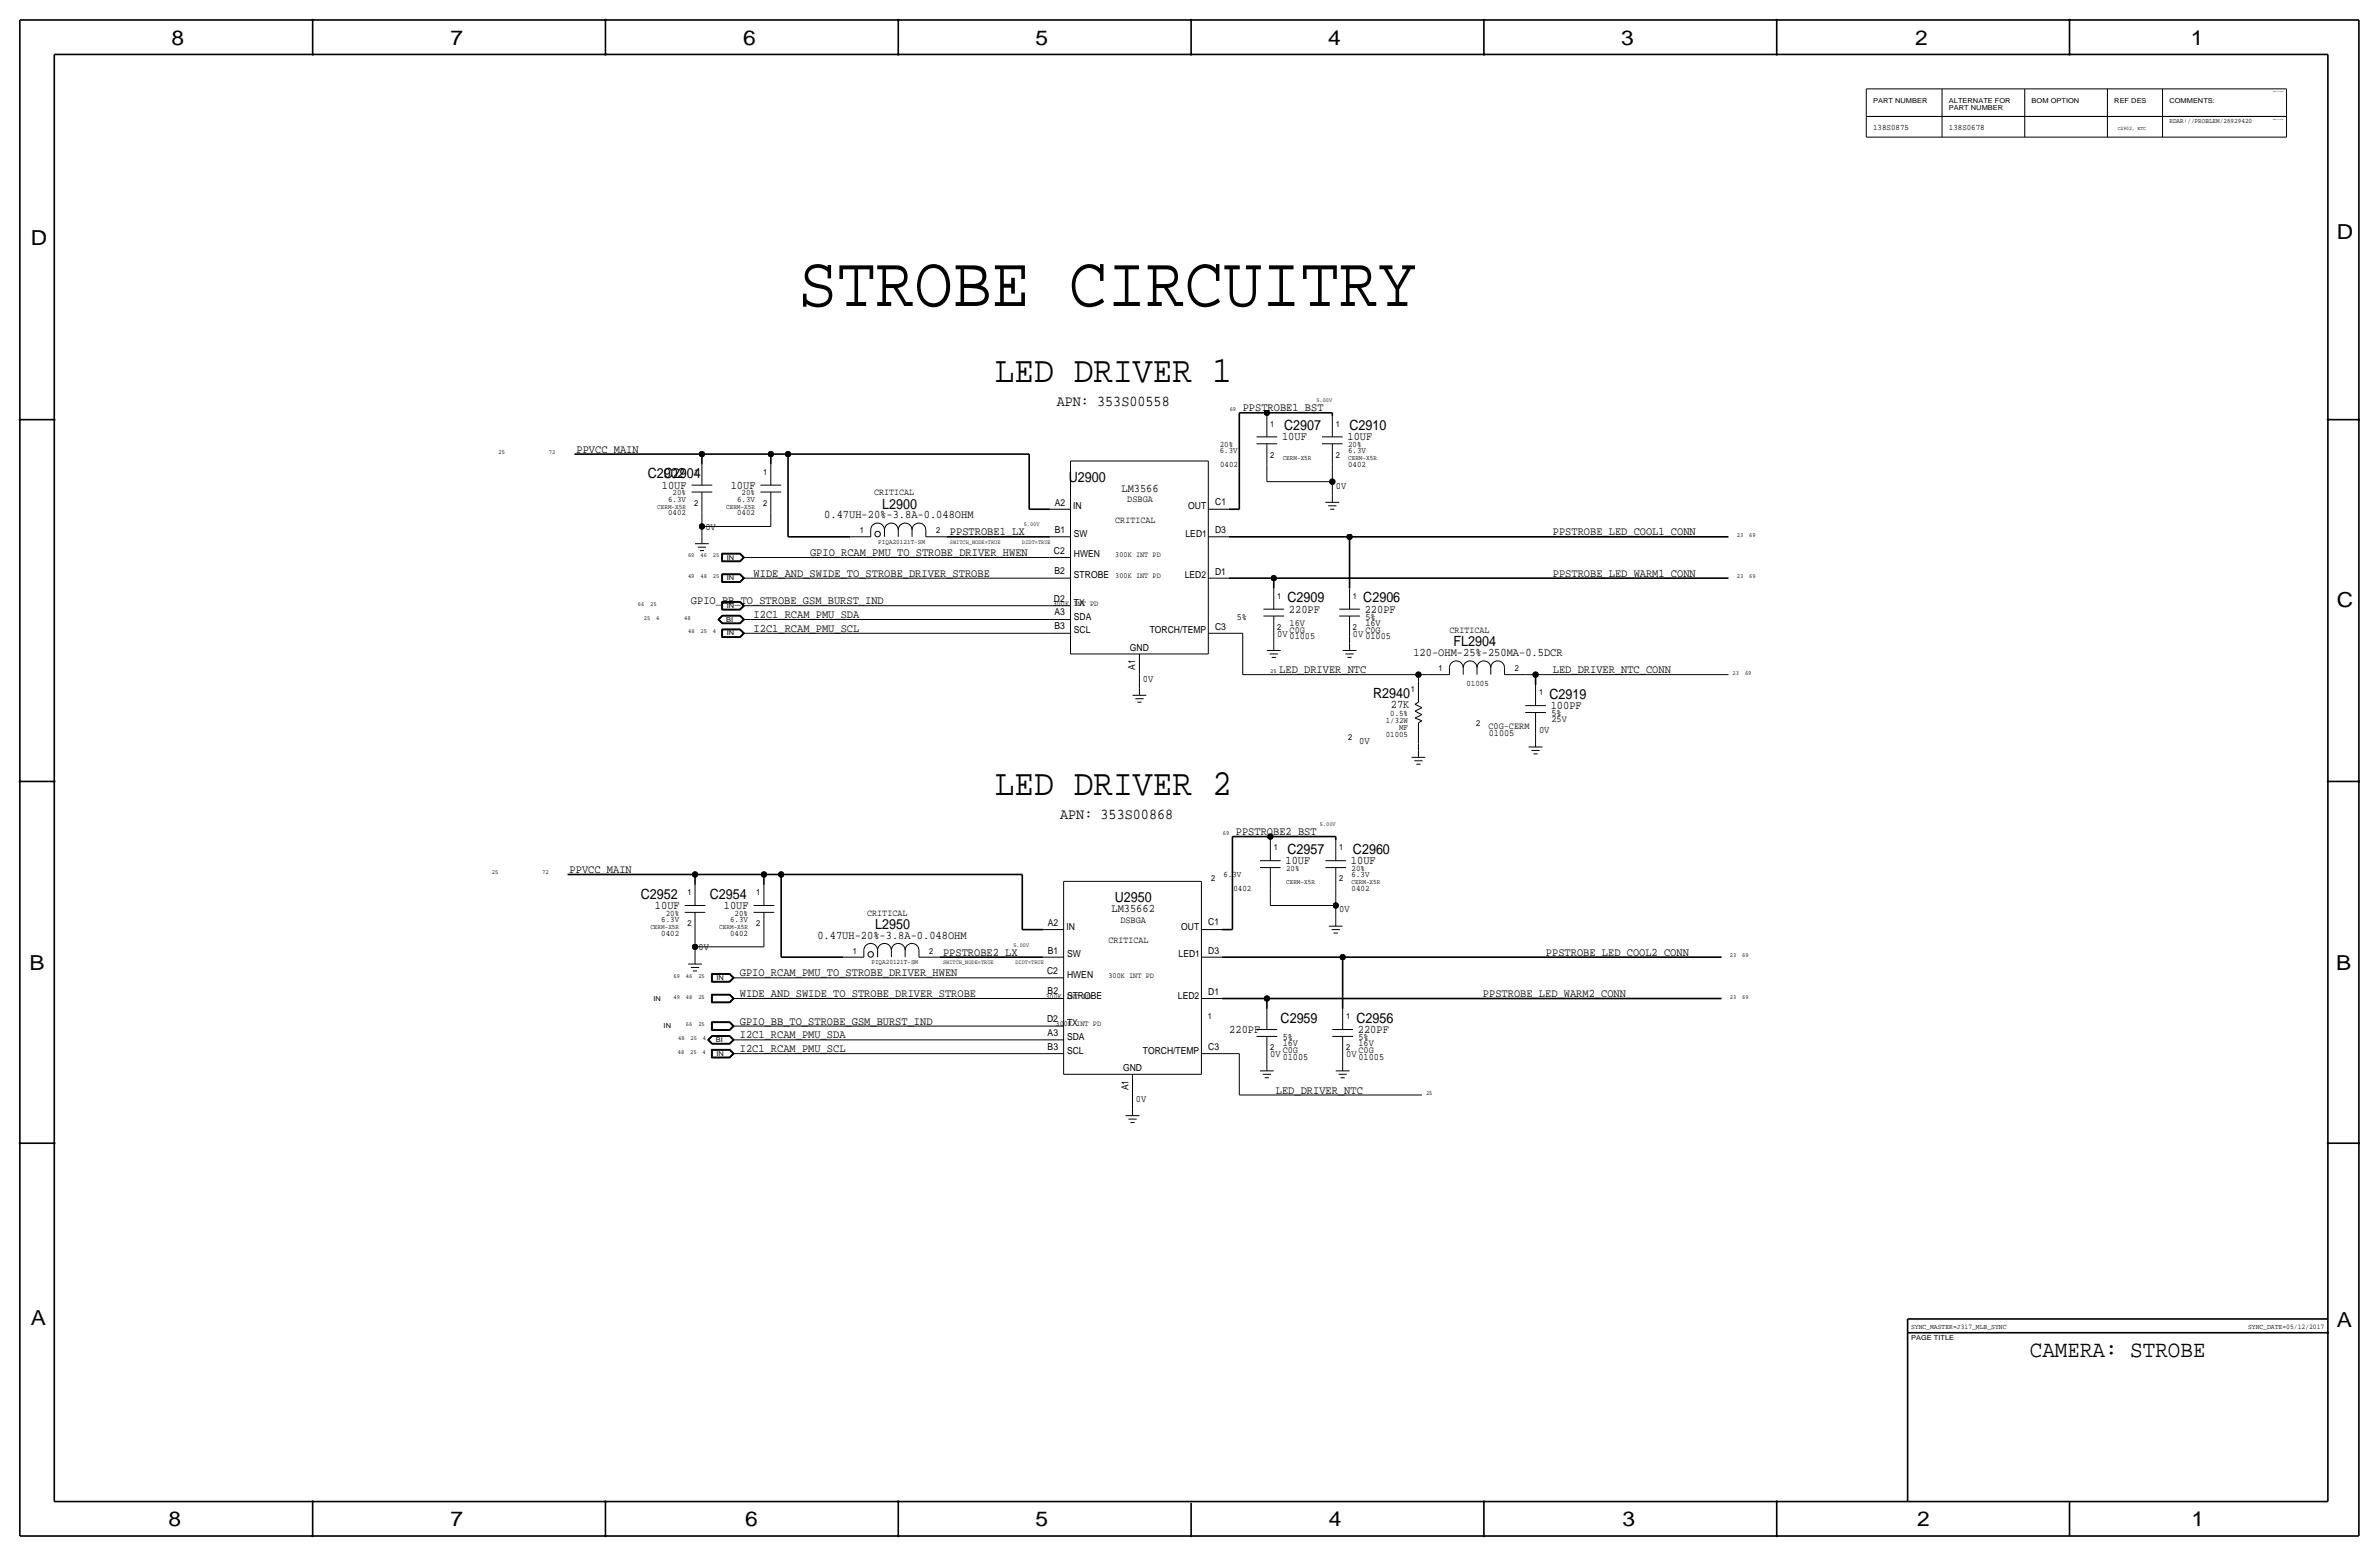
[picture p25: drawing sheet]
<svg xmlns="http://www.w3.org/2000/svg" width="877mm" height="574mm" viewBox="0 0 877 574" stroke-linecap="round" stroke-linejoin="round" font-family="sans-serif">
<defs><g id="words">
<text font-size="26.6" x="294.3" y="112.8">STROBE CIRCUITRY</text>
<g font-size="13.6">
<text x="366.7" y="140.7">LED DRIVER 1</text>
<text x="366.7" y="293.1">LED DRIVER 2</text>
</g>
<text font-size="8.6" x="748.4" y="500.1">CAMERA: STROBE</text>
<g font-size="7.6">
<text x="63.2" y="16.5">8</text>
<text x="166.1" y="16.5">7</text>
<text x="274" y="16.5">6</text>
<text x="381.7" y="16.5">5</text>
<text x="489.7" y="16.5">4</text>
<text x="597.6" y="16.5">3</text>
<text x="706.1" y="16.5">2</text>
<text x="807.7" y="16.5">1</text>
<text x="861.5" y="88.1">D</text>
<text x="11.4" y="90.4">D</text>
<text x="861.5" y="223.8">C</text>
<text x="10.9" y="357.6">B</text>
<text x="861.3" y="357.4">B</text>
<text x="11.4" y="488.4">A</text>
<text x="861.5" y="489.2">A</text>
<text x="62.2" y="562.6">8</text>
<text x="166.1" y="562.6">7</text>
<text x="274.8" y="562.6">6</text>
<text x="381.7" y="562.6">5</text>
<text x="489.9" y="562.6">4</text>
<text x="598.1" y="562.6">3</text>
<text x="706.8" y="562.6">2</text>
<text x="807.9" y="562.6">1</text>
</g>
<g font-size="5.6">
<text x="389.6" y="149.6">APN: 353S00558</text>
<text x="390.9" y="302">APN: 353S00868</text>
</g>
<g font-size="5.2">
<text x="473.4" y="158.5">C2907</text>
<text x="497.5" y="158.5">C2910</text>
<text x="238.8" y="176.3">C2902</text>
<text x="244.7" y="176.3">C2904</text>
<text x="394" y="177.5">U2900</text>
<text x="325.2" y="187.5">L2900</text>
<text x="474.7" y="222">C2909</text>
<text x="502.6" y="222">C2906</text>
<text x="535.9" y="238.3">FL2904</text>
<text x="506.3" y="257.3">R2940</text>
<text x="571.2" y="257.6">C2919</text>
<text x="474.7" y="314.7">C2957</text>
<text x="498.8" y="314.7">C2960</text>
<text x="236.3" y="331.2">C2952</text>
<text x="261.7" y="331.2">C2954</text>
<text x="411" y="332.5">U2950</text>
<text x="322.7" y="342.4">L2950</text>
<text x="472.1" y="376.9">C2959</text>
<text x="500.1" y="376.9">C2956</text>
</g>
<g font-size="4.3">
<text x="458.2" y="151.6">PPSTROBE1_BST</text>
<text x="212.5" y="166.9">PPVCC_MAIN</text>
<text x="472.6" y="162.3">10UF</text>
<text x="496.8" y="162.3">10UF</text>
<text x="244" y="180.1">10UF</text>
<text x="269.4" y="180.1">10UF</text>
<text x="413.4" y="181.4">LM3566</text>
<text x="303.9" y="191">0.47UH-20%-3.8A-0.048OHM</text>
<text x="350.2" y="197.4">PPSTROBE1_LX</text>
<text x="572.5" y="197.4">PPSTROBE_LED_COOL1_CONN</text>
<text x="298.7" y="205">GPIO_RCAM_PMU_TO_STROBE_DRIVER_HWEN</text>
<text x="277.8" y="212.6">WIDE_AND_SWIDE_TO_STROBE_DRIVER_STROBE</text>
<text x="572.5" y="212.6">PPSTROBE_LED_WARM1_CONN</text>
<text x="254.7" y="222.8">GPIO_BB_TO_STROBE_GSM_BURST_IND</text>
<text x="277.8" y="227.8">I2C1_RCAM_PMU_SDA</text>
<text x="475.2" y="225.8">220PF</text>
<text x="503.1" y="225.8">220PF</text>
<text x="277.8" y="232.9">I2C1_RCAM_PMU_SCL</text>
<text x="521.1" y="241.8">120-OHM-25%-250MA-0.5DCR</text>
<text x="471.6" y="248.2">LED_DRIVER_NTC</text>
<text x="572.5" y="248.2">LED_DRIVER_NTC_CONN</text>
<text x="512.8" y="261.1">27K</text>
<text x="571.7" y="261.4">100PF</text>
<text x="455.6" y="307.8">PPSTROBE2_BST</text>
<text x="210" y="321.8">PPVCC_MAIN</text>
<text x="473.9" y="318.5">10UF</text>
<text x="498" y="318.5">10UF</text>
<text x="241.5" y="335">10UF</text>
<text x="266.9" y="335">10UF</text>
<text x="409.8" y="336.3">LM35662</text>
<text x="301.4" y="345.9">0.47UH-20%-3.8A-0.048OHM</text>
<text x="347.7" y="352.3">PPSTROBE2_LX</text>
<text x="569.9" y="352.3">PPSTROBE_LED_COOL2_CONN</text>
<text x="272.7" y="359.9">GPIO_RCAM_PMU_TO_STROBE_DRIVER_HWEN</text>
<text x="272.7" y="367.5">WIDE_AND_SWIDE_TO_STROBE_DRIVER_STROBE</text>
<text x="546.7" y="367.5">PPSTROBE_LED_WARM2_CONN</text>
<text x="272.7" y="377.7">GPIO_BB_TO_STROBE_GSM_BURST_IND</text>
<text x="272.7" y="382.8">I2C1_RCAM_PMU_SDA</text>
<text x="453.2" y="380.7">220PF</text>
<text x="500.6" y="380.7">220PF</text>
<text x="272.7" y="387.9">I2C1_RCAM_PMU_SCL</text>
<text x="470.4" y="403.1">LED_DRIVER_NTC</text>
</g>
<g font-size="3.6">
<text x="492.5" y="180.1">0V</text>
<text x="260" y="195.3">0V</text>
<text x="470.9" y="234.7">0V</text>
<text x="498.8" y="234.7">0V</text>
<text x="421.3" y="251.2">0V</text>
<text x="501.1" y="274.1">0V</text>
<text x="567.4" y="270.3">0V</text>
<text x="493.7" y="336.3">0V</text>
<text x="257.5" y="350.3">0V</text>
<text x="468.3" y="389.6">0V</text>
<text x="496.3" y="389.6">0V</text>
<text x="418.8" y="406.1">0V</text>
</g>
<g font-size="3.5">
<text x="322.3" y="182.6">CRITICAL</text>
<text x="415.6" y="185.2">DSBGA</text>
<text x="388.8" y="186.4">A2</text>
<text x="395.7" y="187.7">IN</text>
<text x="438.1" y="187.7">OUT</text>
<text x="448" y="186.2">C1</text>
<text x="388.8" y="196.6">B1</text>
<text x="395.9" y="197.9">SW</text>
<text x="411.2" y="192.8">CRITICAL</text>
<text x="437.1" y="197.9">LED1</text>
<text x="448" y="196.6">D3</text>
<text x="388.6" y="204.2">C2</text>
<text x="395.9" y="205.5">HWEN</text>
<text x="388.8" y="211.6">B2</text>
<text x="395.9" y="213.1">STROBE</text>
<text x="436.8" y="213.1">LED2</text>
<text x="448" y="211.8">D1</text>
<text x="388.6" y="221.9">D2</text>
<text x="388.8" y="226.8">A3</text>
<text x="395.9" y="223.3">TX</text>
<text x="388.8" y="231.9">B3</text>
<text x="395.9" y="228.3">SDA</text>
<text x="395.9" y="233.4">SCL</text>
<text x="423.9" y="233.4">TORCH/TEMP</text>
<text x="448" y="232.2">C3</text>
<text x="456" y="228.3">5%</text>
<text x="475.4" y="230.6">16V</text>
<text x="475.4" y="233.2">C0G</text>
<text x="503.4" y="230.6">16V</text>
<text x="503.4" y="228.3">5%</text>
<text x="503.4" y="233.2">C0G</text>
<text x="534.4" y="233.4">CRITICAL</text>
<text x="416.6" y="239.8">GND</text>
<text x="475.4" y="235.7">01005</text>
<text x="503.4" y="235.7">01005</text>
<text x="418.5" y="246.9" transform="rotate(-90 418.5 246.9)">A1</text>
<text x="572" y="263.9">5%</text>
<text x="548.7" y="268.7">C0G-CERM</text>
<text x="572" y="266.2">25V</text>
<text x="548.9" y="271.3">01005</text>
<text x="319.7" y="337.6">CRITICAL</text>
<text x="386.3" y="341.4">A2</text>
<text x="413.1" y="340.1">DSBGA</text>
<text x="445.5" y="341.1">C1</text>
<text x="393.1" y="342.6">IN</text>
<text x="408.6" y="347.7">CRITICAL</text>
<text x="435.5" y="342.6">OUT</text>
<text x="386.3" y="351.5">B1</text>
<text x="393.4" y="352.8">SW</text>
<text x="434.5" y="352.8">LED1</text>
<text x="445.4" y="351.5">D3</text>
<text x="386" y="359.1">C2</text>
<text x="393.4" y="360.4">HWEN</text>
<text x="386.2" y="366.5">B2</text>
<text x="393.4" y="368">STROBE</text>
<text x="434.3" y="368">LED2</text>
<text x="445.4" y="366.8">D1</text>
<text x="386" y="376.9">D2</text>
<text x="386.2" y="381.8">A3</text>
<text x="393.4" y="383.3">SDA</text>
<text x="393.4" y="378.2">TX</text>
<text x="472.9" y="383.3">5%</text>
<text x="500.8" y="383.3">5%</text>
<text x="386.2" y="386.8">B3</text>
<text x="393.4" y="388.4">SCL</text>
<text x="421.3" y="388.4">TORCH/TEMP</text>
<text x="445.4" y="387.1">C3</text>
<text x="472.9" y="385.6">16V</text>
<text x="472.9" y="388.1">C0G</text>
<text x="500.8" y="385.6">16V</text>
<text x="500.8" y="388.1">C0G</text>
<text x="414" y="394.7">GND</text>
<text x="472.9" y="390.7">01005</text>
<text x="500.8" y="390.7">01005</text>
<text x="416" y="401.9" transform="rotate(-90 416 401.9)">A1</text>
</g>
<g font-size="3.1">
<text x="690.6" y="48">138S0875</text>
<text x="718.5" y="48">138S0678</text>
<text x="468.3" y="157.2">1</text>
<text x="492.5" y="157.2">1</text>
<text x="449.7" y="167.1">6.3V</text>
<text x="449.7" y="164.8">20%</text>
<text x="497" y="167.1">6.3V</text>
<text x="497" y="164.8">20%</text>
<text x="449.8" y="172.2">0402</text>
<text x="468.3" y="168.7">2</text>
<text x="492.5" y="168.7">2</text>
<text x="497" y="172.2">0402</text>
<text x="256" y="175">1</text>
<text x="281.4" y="175">1</text>
<text x="246.3" y="184.9">6.3V</text>
<text x="248" y="182.6">20%</text>
<text x="271.7" y="184.9">6.3V</text>
<text x="273.4" y="182.6">20%</text>
<text x="246.3" y="190">0402</text>
<text x="256" y="186.4">2</text>
<text x="271.7" y="190">0402</text>
<text x="281.4" y="186.4">2</text>
<text x="316.9" y="196.6">1</text>
<text x="345.1" y="196.6">2</text>
<text x="470.9" y="220.7">1</text>
<text x="498.8" y="220.7">1</text>
<text x="470.9" y="232.2">2</text>
<text x="498.8" y="232.2">2</text>
<text x="530.3" y="247.4">1</text>
<text x="558.5" y="247.4">2</text>
<text x="520.1" y="255">1</text>
<text x="540.7" y="252.7">01005</text>
<text x="567.4" y="256.3">1</text>
<text x="512.5" y="263.9">0.5%</text>
<text x="510.9" y="266.4">1/32W</text>
<text x="515.8" y="269">MF</text>
<text x="544.2" y="267.7">2</text>
<text x="497.1" y="272.8">2</text>
<text x="510.9" y="271.5">01005</text>
<text x="469.6" y="313.4">1</text>
<text x="493.7" y="313.4">1</text>
<text x="451.1" y="323.3">6.3V</text>
<text x="474.2" y="321.1">20%</text>
<text x="498.3" y="323.3">6.3V</text>
<text x="498.3" y="321.1">20%</text>
<text x="253.4" y="329.9">1</text>
<text x="278.8" y="329.9">1</text>
<text x="446.5" y="324.9">2</text>
<text x="454.7" y="328.4">0402</text>
<text x="493.7" y="324.9">2</text>
<text x="498.3" y="328.4">0402</text>
<text x="243.8" y="339.9">6.3V</text>
<text x="245.4" y="337.6">20%</text>
<text x="253.4" y="341.4">2</text>
<text x="269.2" y="339.9">6.3V</text>
<text x="270.8" y="337.6">20%</text>
<text x="278.8" y="341.4">2</text>
<text x="243.8" y="344.9">0402</text>
<text x="269.2" y="344.9">0402</text>
<text x="314.4" y="351.5">1</text>
<text x="342.6" y="351.5">2</text>
<text x="445.2" y="375.7">1</text>
<text x="496.3" y="375.7">1</text>
<text x="468.3" y="387.1">2</text>
<text x="496.3" y="387.1">2</text>
</g>
<g font-size="2.9">
<text x="411.2" y="205.5">300K INT PD</text>
<text x="411.2" y="213.1">300K INT PD</text>
<text x="388.1" y="223.3">300K INT PD</text>
<text x="408.6" y="360.4">300K INT PD</text>
<text x="385.4" y="368">300K INT PD</text>
<text x="389.2" y="378.2">300K INT PD</text>
</g>
<g font-size="2.6">
<text x="704.5" y="490">SYNC_MASTER=J317_MLB_SYNC</text>
<text x="828.8" y="490">SYNC_DATE=05/12/2017</text>
</g>
<g font-size="2.5">
<text x="690.6" y="37.8">PART NUMBER</text>
<text x="718.5" y="37.8">ALTERNATE FOR</text>
<text x="718.5" y="40.4">PART NUMBER</text>
<text x="749" y="37.8">BOM OPTION</text>
<text x="779.5" y="37.8">REF DES</text>
<text x="799.8" y="37.8">COMMENTS:</text>
<text x="799.8" y="45.5">RDAR://PROBLEM/26929420</text>
<text x="472.9" y="169.7">CERM-X5R</text>
<text x="497" y="169.7">CERM-X5R</text>
<text x="242.3" y="187.5">CERM-X5R</text>
<text x="267.7" y="187.5">CERM-X5R</text>
<text x="323.8" y="200.4">PIQA20121T-SM</text>
<text x="267.9" y="206.2">IN</text>
<text x="267.9" y="213.9">IN</text>
<text x="267.9" y="224">IN</text>
<text x="267.7" y="229.1">BI</text>
<text x="267.9" y="234.2">IN</text>
<text x="474.2" y="325.9">CERM-X5R</text>
<text x="498.3" y="325.9">CERM-X5R</text>
<text x="239.8" y="342.4">CERM-X5R</text>
<text x="265.2" y="342.4">CERM-X5R</text>
<text x="321.3" y="355.3">PIQA20121T-SM</text>
<text x="264.1" y="361.2">IN</text>
<text x="240.9" y="368.8">IN</text>
<text x="244.7" y="379">IN</text>
<text x="263.9" y="384">BI</text>
<text x="264.1" y="389.1">IN</text>
<text x="704.5" y="493.8">PAGE TITLE</text>
</g>
<g font-size="2.3">
<text x="453.3" y="151.6">69</text>
<text x="183.8" y="167.4">25</text>
<text x="202.4" y="167.4">72</text>
<text x="640.3" y="197.9">23</text>
<text x="644.9" y="197.9">69</text>
<text x="253.6" y="205.5">69</text>
<text x="258.2" y="205.5">46</text>
<text x="262.8" y="205.5">25</text>
<text x="253.6" y="213.1">49</text>
<text x="258.2" y="213.1">48</text>
<text x="262.8" y="213.1">25</text>
<text x="640.3" y="213.1">23</text>
<text x="644.9" y="213.1">69</text>
<text x="235.1" y="223.3">66</text>
<text x="239.7" y="223.3">25</text>
<text x="237.4" y="228.3">25</text>
<text x="242" y="228.3">4</text>
<text x="252.3" y="228.3">48</text>
<text x="253.7" y="233.4">48</text>
<text x="258.3" y="233.4">25</text>
<text x="262.8" y="233.4">4</text>
<text x="468.3" y="248.2">25</text>
<text x="638.8" y="248.7">23</text>
<text x="643.3" y="248.7">69</text>
<text x="450.8" y="307.8">69</text>
<text x="181.3" y="322.3">25</text>
<text x="199.8" y="322.3">72</text>
<text x="637.7" y="352.8">23</text>
<text x="642.3" y="352.8">69</text>
<text x="248.3" y="360.4">69</text>
<text x="252.9" y="360.4">46</text>
<text x="257.5" y="360.4">25</text>
<text x="248.3" y="368">49</text>
<text x="252.9" y="368">48</text>
<text x="257.5" y="368">25</text>
<text x="637.7" y="368">23</text>
<text x="642.3" y="368">69</text>
<text x="250" y="383.3">48</text>
<text x="252.9" y="378.2">66</text>
<text x="254.6" y="383.3">25</text>
<text x="257.5" y="378.2">25</text>
<text x="259.1" y="383.3">4</text>
<text x="249.9" y="388.4">48</text>
<text x="254.5" y="388.4">25</text>
<text x="259" y="388.4">4</text>
<text x="525.7" y="403.6">25</text>
</g>
<g font-size="2.2">
<text x="485.4" y="148.3">5.00V</text>
<text x="377.4" y="194.1">5.00V</text>
<text x="350.2" y="200.4">SWITCH_NODE=TRUE</text>
<text x="376.9" y="200.4">DIDT=TRUE</text>
<text x="486.6" y="304.5">5.00V</text>
<text x="373.6" y="349">5.00V</text>
<text x="347.7" y="355.3">SWITCH_NODE=TRUE</text>
<text x="374.3" y="355.3">DIDT=TRUE</text>
</g>
<text font-size="2" x="780.7" y="48">C2902, ETC</text>
<g font-size=".4">
<text x="837.9" y="34">TABLE_ALT_HEAD</text>
<text x="837.9" y="44.2">TABLE_ALT_ITEM</text>
</g>
</g></defs>
<g fill="none" stroke="#000" stroke-width=".6">
<path d="M7.3 7.4v558.8zM7.3 7.4h862.3zM115.3 7.4v12.7zM223.2 7.4v12.7zM331.2 7.4v12.7zM439.1 7.4v12.7zM547.1 7.4v12.7zM655 7.4v12.7zM763 7.4v12.7zM869.6 7.4v558.8zM20 20.1v533.4zM20 20.1h838.2z"/>
<path d="M858.2 20.1v533.4zM7.3 154.7h12.7zM456.9 152.1h10.2zM456.9 152.1v35.6zM467.1 152.1h24.1zM467.1 152.1v1.3zM491.2 152.1v1.3zM858.2 154.7h11.4zM211.8 167.4h47zM258.8 167.4h25.4zM258.8 167.4v3.8zM284.2 167.4h6.3z"/>
<path d="M284.2 167.4v3.8zM290.5 167.4h88.9zM290.5 167.4v30.5zM379.4 167.4v20.3zM290.5 197.9h22.9zM348.9 197.9h38.1zM379.4 187.7h7.6zM453.1 197.9h44.4zM453.1 187.7h3.8zM497.5 197.9v19zM497.5 197.9h139.7zM453.1 213.1h16.5z"/>
<path d="M469.6 213.1h167.6zM469.6 213.1v3.8zM566.1 248.7v3.8zM7.3 288h12.7zM858.2 288h11.4zM454.4 308.4h13.9zM454.4 308.4v34.2zM468.3 308.4h24.2zM468.3 308.4v1.2zM492.5 308.4v1.2zM209.2 322.3h47zM256.2 322.3h25.4z"/>
<path d="M256.2 322.3v3.8zM281.6 322.3h6.4zM281.6 322.3v3.8zM288 322.3h88.9zM288 322.3v30.5zM376.9 322.3v20.3zM288 352.8h22.8zM346.4 352.8h38.1zM376.9 342.6h7.6zM450.5 342.6h3.9zM450.5 352.8h44.5zM495 352.8v19.1z"/>
<path d="M495 352.8h139.7zM450.5 368h16.6zM467.1 368h167.6zM467.1 368v3.9zM7.3 421.4h12.7zM858.2 421.4h11.4zM703.3 486.2v5zM703.3 486.2h154.9zM703.3 491.2h154.9zM703.3 491.2v62.3zM20 553.5h838.2zM115.3 553.5v12.7z"/>
<path d="M223.2 553.5v12.7zM331.2 553.5v12.7zM439.1 554v12.2zM547.1 553.5v12.7zM655 553.5v12.7zM763 553.5v12.7zM7.3 566.2h862.3z"/>
</g>
<g fill="none" stroke="#000" stroke-width=".37">
<path d="M688 32.8v10.1zM688 32.8h155zM716 32.8v10.1zM746.5 32.8v10.1zM776.9 32.8v10.1zM797.3 32.8v10.1zM843 32.8v10.1zM688 42.9v7.6zM688 42.9h155zM688 50.5h155zM716 42.9v7.6zM746.5 42.9v7.6z"/>
<path d="M776.9 42.9v7.6zM797.3 42.9v7.6zM843 42.9v7.6zM467.1 153.4v7.6zM491.2 153.4v7.6zM255 178.8h7.6zM258.8 171.2v7.6zM280.4 178.8h7.6zM284.2 171.2v7.6zM394.7 169.9h50.8zM394.7 169.9v71.1zM445.5 169.9v71.1z"/>
<path d="M463.2 161h7.7zM463.2 163.6h7.7zM467.1 171.2v6.3zM467.1 177.5h24.1zM467.1 163.6v7.6zM487.4 161h7.6zM487.4 163.6h7.6zM491.2 171.2v6.3zM491.2 177.5v5.1zM491.2 163.6v7.6zM255 181.4h7.6zM258.8 194.1h25.4z"/>
<path d="M258.8 189v5.1zM258.8 194.1v3.8zM258.8 197.9v2.5zM258.8 181.4v7.6zM280.4 181.4h7.6zM284.2 189v5.1zM284.2 181.4v7.6zM313.4 197.9h7.6zM321 195.3v2.6zM321 195.3a2.54 2.54 0 0 1 2.5-2.5 2.54 2.54 0 0 1 2.6 2.5 2.54 2.54 0 0 1 2.5-2.5 2.54 2.54 0 0 1 2.6 2.5 2.54 2.54 0 0 1 2.5-2.5 2.54 2.54 0 0 1 2.5 2.5 2.54 2.54 0 0 1 2.6-2.5 2.54 2.54 0 0 1 2.5 2.5M326.1 195.3v2.6zM331.2 195.3v2.6z"/>
<path d="M336.2 195.3v2.6zM341.3 195.3v2.6zM341.3 197.9h7.6zM387 187.7h7.7zM387 197.9h7.7zM445.5 197.9h7.6zM445.5 187.7h7.6zM488.6 185.2h5.1zM489.7 186.4h3zM490.4 187.7h1.5zM491.2 182.6v2.6zM256.2 200.4h5.1z"/>
<path d="M257.3 201.7h3zM258 202.9h1.5zM266.1 211.5v3.2zM266.1 214.7h6.8zM266.1 211.5h6.8zM266.1 203.9v3.2zM266.1 207.1h6.8zM266.1 203.9h6.8zM266.2 211.6h6.6zM266.2 211.6v3zM266.2 214.6h6.6zM266.2 204h6.6z"/>
<path d="M266.2 204v3zM266.2 207h6.6zM266.3 211.7h6.5zM266.3 211.7v2.8zM266.3 214.5h6.5zM266.3 204.1h6.5zM266.3 204.1v2.8zM266.3 206.9h6.5zM266.4 211.8h6.3zM266.4 211.8v2.6zM266.4 214.4h6.3zM266.4 204.2h6.3z"/>
<path d="M266.4 204.2v2.6zM266.4 206.8h6.3zM272.7 211.8l1.3 1.3zM272.7 214.4l1.3-1.3zM272.7 204.2l1.3 1.3zM272.7 206.8l1.3-1.3zM272.8 211.7l1.4 1.4zM272.8 204.1l1.4 1.4zM272.8 211.6l1.5 1.5zM272.8 204l1.5 1.5zM272.9 211.5l1.6 1.6zM272.9 214.7l1.6-1.6z"/>
<path d="M272.9 203.9l1.6 1.6zM272.9 207.1l1.6-1.6zM274 213.1h2.6zM274 205.5h2.6zM274.2 213.1l-1.4 1.4zM274.2 205.5l-1.4 1.4zM274.3 213.1l-1.5 1.5zM274.3 205.5l-1.5 1.5zM276.6 213.1h110.4zM276.6 205.5h110.4zM387 213.1h7.7zM387 205.5h7.7z"/>
<path d="M445.5 213.1h7.6zM469.6 216.9v7.6zM497.5 216.9v7.6zM264.7 228.3l1.5 1.6zM264.8 228.3l1.5-1.4zM264.8 228.3l1.5 1.5zM265 228.3l1.3-1.3zM265 228.3l1.3 1.4zM265.1 228.3l1.3 1.3zM266.1 221.7v3.1zM266.1 224.8h6.8zM266.1 221.7h6.8z"/>
<path d="M266.1 231.9v3.1zM266.1 235h6.8zM266.1 231.9h6.8zM266.2 221.8h6.6zM266.2 221.8v2.9zM266.2 224.7h6.6zM266.2 232h6.6zM266.2 232v2.9zM266.2 234.9h6.6zM266.2 226.8l-1.5 1.5zM266.2 229.9h6.7zM266.2 226.8h6.7z"/>
<path d="M266.3 221.9h6.5zM266.3 221.9v2.7zM266.3 224.6h6.5zM266.3 229.8h6.5zM266.3 226.9h6.5zM266.3 232.1h6.5zM266.3 232.1v2.7zM266.3 234.8h6.5zM266.3 229.7h6.5zM266.3 227h6.5zM266.4 222h6.3zM266.4 222v2.5z"/>
<path d="M266.4 224.5h6.3zM266.4 227.1l-1.3 1.2zM266.4 229.6h6.3zM266.4 227.1h6.3zM266.4 232.2h6.3zM266.4 232.2v2.5zM266.4 234.7h6.3zM272.7 222l1.3 1.3zM272.7 224.5l1.3-1.2zM272.7 229.6l1.3-1.3zM272.7 227.1l1.3 1.2zM272.7 232.2l1.3 1.2z"/>
<path d="M272.7 234.7l1.3-1.3zM272.8 221.9l1.4 1.4zM272.8 224.6l1.4-1.3zM272.8 229.7l1.4-1.4zM272.8 227l1.4 1.3zM272.8 232.1l1.4 1.3zM272.8 234.8l1.4-1.4zM272.8 221.8l1.5 1.5zM272.8 229.8l1.5-1.5zM272.8 226.9l1.5 1.4zM272.8 232l1.5 1.4zM272.9 221.7l1.6 1.6z"/>
<path d="M272.9 224.8l1.6-1.5zM272.9 229.9l1.6-1.6zM272.9 226.8l1.6 1.5zM272.9 231.9l1.6 1.5zM274 223.3h2.6zM274 228.3h2.6zM274 233.4h2.6zM274.3 223.3l-1.5 1.4zM274.3 233.4l-1.5 1.5zM274.5 233.4l-1.6 1.6zM276.6 228.3h110.4zM276.6 233.4h110.4z"/>
<path d="M276.6 223.3h110.4zM387 223.3h7.7zM387 233.4h7.7zM387 228.3h7.7zM445.5 233.4h7.6zM453.1 233.4h5.1zM458.2 233.4v15.3zM465.8 224.5h7.6zM465.8 227.1h7.6zM467.1 239.8h5zM469.6 234.7v2.5zM469.6 227.1v7.6z"/>
<path d="M469.6 237.2v2.6zM493.7 224.5h7.6zM493.7 227.1h7.6zM495 239.8h5.1zM497.5 234.7v2.5zM497.5 237.2v2.6zM497.5 227.1v7.6zM394.7 241h50.8zM417.5 256.3h5.1zM418.5 257.6h3.1zM419.3 258.8h1.5zM420.1 248.7v5z"/>
<path d="M420.1 253.7v2.6zM420.1 241v7.7zM458.2 248.7h64.7zM468.1 241h3zM468.8 242.3h1.6zM496 241h3.1zM496.8 242.3h1.5zM521.7 259.6l1.2-.8zM521.7 259.6l2.5 1.3zM522.9 248.7h3.8zM522.9 248.7v2.5zM522.9 251.2v7.6z"/>
<path d="M526.7 248.7h7.7zM534.4 246.1v2.6zM534.4 246.1a2.54 2.54 0 0 1 2.5-2.5 2.54 2.54 0 0 1 2.5 2.5 2.54 2.54 0 0 1 2.6-2.5 2.54 2.54 0 0 1 2.5 2.5 2.54 2.54 0 0 1 2.6-2.5 2.54 2.54 0 0 1 2.5 2.5 2.54 2.54 0 0 1 2.5-2.5 2.54 2.54 0 0 1 2.6 2.5M539.4 246.1v2.6zM544.5 246.1v2.6zM549.6 246.1v2.6zM554.7 248.7h7.6zM554.7 246.1v2.6zM562.3 248.7h3.8zM566.1 248.7h71.1zM566.1 252.5v7.6zM520.4 279.1h5.1z"/>
<path d="M521.7 264.7l2.5 1zM521.7 264.7l2.5-1.3zM521.7 262.1l2.5 1.3zM521.7 262.1l2.5-1.2zM522.9 274.1v2.5zM522.9 276.6v2.5zM522.9 266.4v7.7zM522.9 266.4l1.3-.7zM562.3 260.1h7.6zM562.3 262.6h7.6zM563.6 275.3h5.1zM564.6 276.6h3z"/>
<path d="M565.4 277.9h1.5zM566.1 270.3v2.5zM566.1 272.8v2.5zM566.1 262.6v7.7zM521.4 280.4h3.1zM522.2 281.7h1.5zM464.5 317.2h7.6zM464.5 319.8h7.6zM468.3 309.6v7.6zM468.3 319.8v7.6zM488.6 317.2h7.7zM488.6 319.8h7.7z"/>
<path d="M492.5 309.6v7.6zM492.5 319.8v7.6zM252.4 333.8h7.6zM252.4 336.3h7.6zM256.2 326.1v7.7zM256.2 336.3v7.6zM277.8 333.8h7.6zM277.8 336.3h7.6zM281.6 326.1v7.7zM281.6 336.3v7.6zM392.1 324.9h50.8zM392.1 324.9v71.1z"/>
<path d="M442.9 324.9v71.1zM468.3 327.4v6.4zM468.3 333.8h24.2zM492.5 327.4v6.4zM492.5 333.8v5zM492.5 338.8v2.6zM253.7 355.3h5.1zM254.7 356.6h3.1zM255.5 357.9h1.5zM256.2 343.9v5.1zM256.2 349h25.4zM256.2 349v3.8z"/>
<path d="M256.2 352.8v2.5zM262.3 358.9v3.1zM262.3 358.9h6.8zM262.4 359h6.6zM262.4 359v2.9zM262.5 359.1h6.5zM262.5 359.1v2.7zM262.6 359.2h6.3zM262.6 359.2v2.5zM268.9 359.2l1.3 1.2zM269 359.1l1.4 1.3zM269 359l1.5 1.4z"/>
<path d="M269.1 358.9l1.6 1.5zM281.6 343.9v5.1zM310.8 352.8h7.7zM318.5 350.3v2.5zM318.5 350.3a2.54 2.54 0 0 1 2.5-2.6 2.54 2.54 0 0 1 2.5 2.6 2.54 2.54 0 0 1 2.6-2.6 2.54 2.54 0 0 1 2.5 2.6 2.54 2.54 0 0 1 2.6-2.6 2.54 2.54 0 0 1 2.5 2.6 2.54 2.54 0 0 1 2.5-2.6 2.54 2.54 0 0 1 2.6 2.6M323.5 350.3v2.5zM328.6 350.3v2.5zM333.7 350.3v2.5zM338.8 350.3v2.5zM338.8 352.8h7.6zM384.5 342.6h7.6zM384.5 352.8h7.6z"/>
<path d="M442.9 352.8h7.6zM442.9 342.6h7.6zM489.9 341.4h5.1zM490.9 342.6h3.1zM491.7 343.9h1.5zM262.3 362h6.8zM262.3 376.6v3.2zM262.3 379.8h6.8zM262.3 376.6h6.8zM262.3 366.5v3.1zM262.3 369.6h6.8zM262.3 366.5h6.8z"/>
<path d="M262.4 361.9h6.6zM262.4 376.7h6.6zM262.4 376.7v3zM262.4 379.7h6.6zM262.4 366.6h6.6zM262.4 366.6v2.9zM262.4 369.5h6.6zM262.5 361.8h6.5zM262.5 376.8h6.5zM262.5 376.8v2.8zM262.5 379.6h6.5zM262.5 366.7h6.5z"/>
<path d="M262.5 366.7v2.7zM262.5 369.4h6.5zM262.6 361.7h6.3zM262.6 376.9h6.3zM262.6 376.9v2.6zM262.6 379.5h6.3zM262.6 366.8h6.3zM262.6 366.8v2.5zM262.6 369.3h6.3zM268.9 376.9l1.3 1.3zM268.9 379.5l1.3-1.3zM268.9 366.8l1.3 1.2z"/>
<path d="M268.9 369.3l1.3-1.3zM269 361.8l1.4-1.4zM269 376.8l1.4 1.4zM269 379.6l1.4-1.4zM269 366.7l1.4 1.3zM269 369.4l1.4-1.4zM269 376.7l1.5 1.5zM269 379.7l1.5-1.5zM269 366.6l1.5 1.4zM269 369.5l1.5-1.5zM269.1 362l1.6-1.6zM269.1 376.6l1.6 1.6z"/>
<path d="M269.1 379.8l1.6-1.6zM269.1 366.5l1.6 1.5zM269.1 369.6l1.6-1.6zM270.2 360.4h2.5zM270.2 360.4l-1.3 1.3zM270.2 378.2h2.5zM270.2 368h2.5zM270.5 360.4l-1.5 1.5zM272.7 378.2h111.8zM272.7 368h111.8zM272.7 360.4h111.8zM384.5 368h7.6z"/>
<path d="M384.5 360.4h7.6zM384.5 378.2h7.6zM442.9 368h7.6zM463.2 379.5h7.7zM467.1 371.9v7.6zM491.2 379.5h7.6zM495 371.9v7.6zM260.9 383.3l1.5-1.6zM260.9 383.3l1.5 1.6zM261 383.3l1.5-1.5zM261 383.3l1.5 1.5zM261.2 383.3l1.3-1.4z"/>
<path d="M261.2 383.3l1.3 1.4zM261.3 383.3l1.3-1.3zM261.3 383.3l1.3 1.3zM262.3 386.8v3.1zM262.3 389.9h6.8zM262.3 386.8h6.8zM262.4 386.9h6.6zM262.4 386.9v2.9zM262.4 389.8h6.6zM262.4 384.9h6.7zM262.4 381.7h6.7zM262.5 384.8h6.5z"/>
<path d="M262.5 381.8h6.5zM262.5 387h6.5zM262.5 387v2.7zM262.5 389.7h6.5zM262.5 384.7h6.5zM262.5 381.9h6.5zM262.6 384.6h6.3zM262.6 382h6.3zM262.6 387.1h6.3zM262.6 387.1v2.5zM262.6 389.6h6.3zM268.9 382l1.3 1.3z"/>
<path d="M268.9 387.1l1.3 1.3zM268.9 389.6l1.3-1.2zM269 384.7l1.4-1.4zM269 381.9l1.4 1.4zM269 387l1.4 1.4zM269 389.7l1.4-1.3zM269 381.8l1.5 1.5zM269 386.9l1.5 1.5zM269.1 381.7l1.6 1.6zM269.1 386.8l1.6 1.6zM269.1 389.9l1.6-1.5zM270.2 383.3l-1.3 1.3z"/>
<path d="M270.2 383.3h2.5zM270.2 388.4h2.5zM270.5 383.3l-1.5 1.5zM270.5 388.4l-1.5 1.4zM270.7 383.3l-1.6 1.6zM272.7 388.4h111.8zM272.7 383.3h111.8zM384.5 388.4h7.6zM384.5 383.3h7.6zM392.1 396h50.8zM417.5 396v7.6zM442.9 388.4h7.6z"/>
<path d="M450.5 388.4h6.4zM456.9 388.4v15.2zM463.2 382h7.7zM464.5 394.7h5.1zM465.5 396h3.1zM466.3 397.3h1.5zM467.1 389.6v2.6zM467.1 392.2v2.5zM467.1 382v7.6zM491.2 382h7.6zM492.5 394.7h5zM493.5 396h3z"/>
<path d="M494.2 397.3h1.6zM495 389.6v2.6zM495 392.2v2.5zM495 382v7.6zM415 411.2h5.1zM416 412.5h3.1zM416.8 413.8h1.5zM417.5 403.6v5.1zM417.5 408.7v2.5zM456.9 403.6h67.3z"/>
<circle cx="323.5" cy="196.9" r="1.02"/>
<circle cx="321" cy="351.8" r="1.02"/>
</g>
<g fill="#000" stroke="#000" stroke-width=".37">
<path d="M115.1 7.2h.4v.3h-.4zM115.1 19.9h.4v.3h-.4zM223 7.2h.4v.3h-.4zM223 19.9h.4v.3h-.4zM331 19.9h.4v.3h-.4zM331 7.2h.4v.3h-.4zM438.9 7.2h.4v.3h-.4zM438.9 19.9h.4v.3h-.4zM546.9 7.2h.4v.3h-.4zM546.9 19.9h.4v.3h-.4zM654.8 19.9h.4v.3h-.4zM654.8 7.2h.4v.3h-.4z"/>
<path d="M762.8 19.9h.4v.3h-.4zM762.8 7.2h.4v.3h-.4zM7.1 154.5h.4v.4h-.4zM19.8 154.5h.4v.4h-.4zM858 154.5h.4v.4h-.4zM869.5 154.5h.3v.4h-.3zM7.1 287.9h.4v.3h-.4zM19.8 287.9h.4v.3h-.4zM858 287.9h.4v.3h-.4zM869.5 287.9h.3v.3h-.3zM7.1 421.2h.4v.4h-.4zM19.8 421.2h.4v.4h-.4z"/>
<path d="M858 421.2h.4v.4h-.4zM869.5 421.2h.3v.4h-.3zM858 491.1h.4v.3h-.4zM115.1 553.3h.4v.3h-.4zM223 553.3h.4v.3h-.4zM331 553.3h.4v.3h-.4zM546.9 553.3h.4v.3h-.4zM654.8 553.3h.4v.3h-.4zM115.1 566h.4v.3h-.4zM223 566h.4v.3h-.4zM331 566h.4v.3h-.4zM438.9 566h.4v.3h-.4z"/>
<path d="M546.9 566h.4v.3h-.4zM654.8 566h.4v.3h-.4z"/>
<circle cx="467.1" cy="152.1" r="1.02"/>
<circle cx="258.8" cy="167.4" r="1.02"/>
<circle cx="284.2" cy="167.4" r="1.02"/>
<circle cx="290.5" cy="167.4" r="1.02"/>
<circle cx="491.2" cy="177.5" r="1.02"/>
<circle cx="258.8" cy="194.1" r="1.02"/>
<circle cx="497.5" cy="197.9" r="1.02"/>
<circle cx="469.6" cy="213.1" r="1.02"/>
<circle cx="522.9" cy="248.7" r="1.02"/>
<circle cx="566.1" cy="248.7" r="1.02"/>
<circle cx="468.3" cy="308.4" r="1.02"/>
<circle cx="256.2" cy="322.3" r="1.02"/>
<circle cx="281.6" cy="322.3" r="1.02"/>
<circle cx="288" cy="322.3" r="1.02"/>
<circle cx="492.5" cy="333.8" r="1.02"/>
<circle cx="256.2" cy="349" r="1.02"/>
<circle cx="495" cy="352.8" r="1.02"/>
<circle cx="467.1" cy="368" r="1.02"/>
</g>
<use href="#words"/>
</svg>
